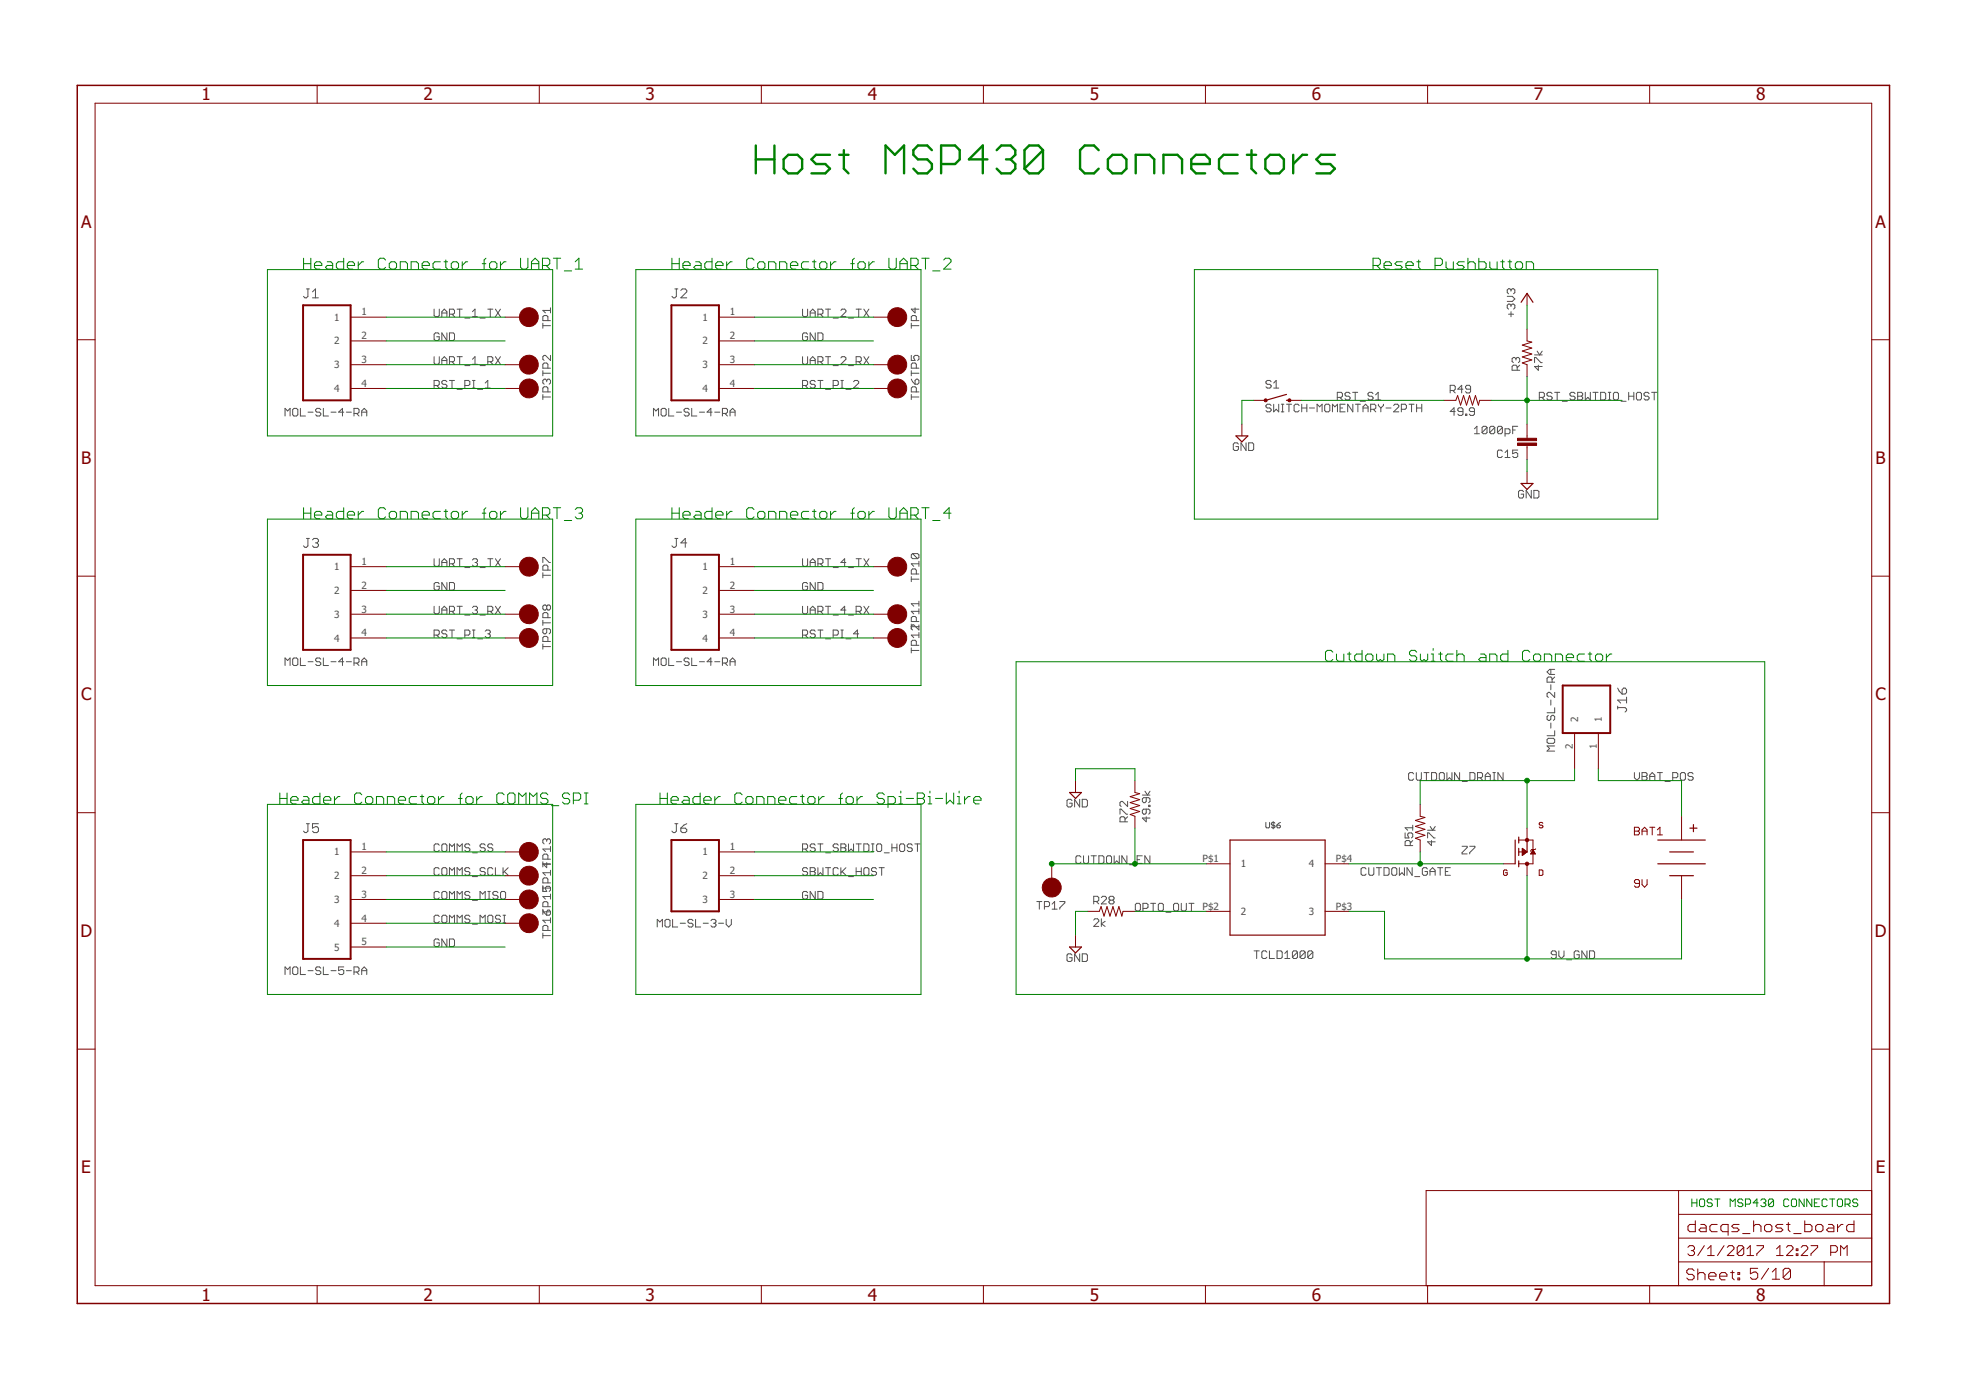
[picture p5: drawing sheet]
<svg xmlns="http://www.w3.org/2000/svg" width="420mm" height="297mm" viewBox="0 0 420 297" stroke-linecap="round" stroke-linejoin="round" font-family="sans-serif">
<defs><g id="words">
<g font-size="3.7" fill="#800000">
<text x="43.1" y="21.4">1</text>
<text x="90.5" y="21.4">2</text>
<text x="138" y="21.4">3</text>
<text x="185.4" y="21.4">4</text>
<text x="232.9" y="21.4">5</text>
<text x="280.4" y="21.4">6</text>
<text x="327.8" y="21.4">7</text>
<text x="375.3" y="21.4">8</text>
<text x="17.3" y="48.6">A</text>
<text x="400.8" y="48.6">A</text>
<text x="17.3" y="99.2">B</text>
<text x="400.8" y="99.2">B</text>
<text x="17.3" y="149.7">C</text>
<text x="400.8" y="149.7">C</text>
<text x="17.2" y="200.2">D</text>
<text x="400.7" y="200.2">D</text>
<text x="17.4" y="250.8">E</text>
<text x="400.9" y="250.8">E</text>
<text x="43.1" y="277.9">1</text>
<text x="90.5" y="277.9">2</text>
<text x="138" y="277.9">3</text>
<text x="185.4" y="277.9">4</text>
<text x="232.9" y="277.9">5</text>
<text x="280.4" y="277.9">6</text>
<text x="327.8" y="277.9">7</text>
<text x="375.3" y="277.9">8</text>
</g>
<g font-size="2.1" fill="#505050">
<text x="71.4" y="68.5">1</text>
<text x="77.3" y="67.4">1</text>
<text x="150.2" y="68.5">1</text>
<text x="156" y="67.4">1</text>
<text x="71.4" y="73.6">2</text>
<text x="77.3" y="72.5">2</text>
<text x="77.3" y="77.6">3</text>
<text x="150.2" y="73.6">2</text>
<text x="156" y="72.5">2</text>
<text x="156" y="77.6">3</text>
<text x="71.4" y="78.7">3</text>
<text x="71.4" y="83.8">4</text>
<text x="77.3" y="82.7">4</text>
<text x="150.2" y="78.7">3</text>
<text x="150.2" y="83.8">4</text>
<text x="156" y="82.7">4</text>
<text x="71.4" y="121.9">1</text>
<text x="77.3" y="125.8">2</text>
<text x="77.3" y="120.7">1</text>
<text x="150.2" y="121.9">1</text>
<text x="156" y="125.8">2</text>
<text x="156" y="120.7">1</text>
<text x="71.4" y="126.9">2</text>
<text x="77.3" y="130.9">3</text>
<text x="150.2" y="126.9">2</text>
<text x="156" y="130.9">3</text>
<text x="71.4" y="132">3</text>
<text x="71.4" y="137.1">4</text>
<text x="77.3" y="136">4</text>
<text x="150.2" y="132">3</text>
<text x="150.2" y="137.1">4</text>
<text x="156" y="136">4</text>
<text x="337.3" y="154.3" transform="rotate(-90 337.3 154.3)">2</text>
<text x="342.4" y="154.3" transform="rotate(-90 342.4 154.3)">1</text>
<text x="336.2" y="160.2" transform="rotate(-90 336.2 160.2)">2</text>
<text x="341.2" y="160.2" transform="rotate(-90 341.2 160.2)">1</text>
<text x="71.4" y="182.8">1</text>
<text x="77.3" y="181.7">1</text>
<text x="150.2" y="182.8">1</text>
<text x="156" y="181.7">1</text>
<text x="257" y="184.2">P$1</text>
<text x="265.2" y="185.4">1</text>
<text x="279.7" y="185.4">4</text>
<text x="285.5" y="184.2">P$4</text>
<text x="71.4" y="187.9">2</text>
<text x="77.3" y="186.8">2</text>
<text x="77.3" y="191.9">3</text>
<text x="150.2" y="187.9">2</text>
<text x="156" y="186.8">2</text>
<text x="156" y="191.9">3</text>
<text x="71.4" y="193">3</text>
<text x="77.3" y="196.9">4</text>
<text x="150.2" y="193">3</text>
<text x="257" y="194.4">P$2</text>
<text x="265.2" y="195.5">2</text>
<text x="279.7" y="195.5">3</text>
<text x="285.5" y="194.4">P$3</text>
<text x="71.4" y="198">4</text>
<text x="71.4" y="203.1">5</text>
<text x="77.3" y="202">5</text>
</g>
</g></defs>
<g fill="none" stroke="#505050" stroke-width=".21">
<path d="M65.5 61.7h.6M65.8 61.7v1.6l-.3 .3h-.3l-.3-.3M66.8 63.6h1.3M66.8 62.4l.6-.7v1.9M92.8 66.1v1.3l.2 .3h.6l.3-.3v-1.3M92.8 76.2v1.4l.2 .3h.6l.3-.3v-1.4M93.9 71.4l-.3-.3h-.6l-.2 .3v1.1l.2 .3h.6l.3-.3v-.5h-.6M94.4 77h1.1M94.4 67.7v-1.1l.6-.5 .5 .5v1.1M94.4 77.9v-1.1l.6-.6 .5 .6v1.1M94.4 66.9h1.1M95.5 71.1v1.7l-1.1-1.7v1.7"/>
<path d="M96.1 67.1h.8l.2-.2v-.6l-.2-.2h-.8v1.6M96.1 71.1h.8l.2 .3v1.1l-.2 .3h-.8zM96.1 77.3h.8l.2-.3v-.5l-.2-.3h-.8v1.7M96.6 67.1l.5 .6M96.6 77.3l.5 .6M97.7 66.1h1.1M97.7 76.2h1.1M98.2 66.1v1.6M98.2 76.2v1.7M99.3 68h1.1M99.3 78.1h1.1M101 67.7h1"/>
<path d="M101 66.6l.5-.5v1.6M101 76.8l.5-.6v1.7M101 77.9h1M102.6 68h1.1M102.6 78.1h1.1M104.2 66.1h1.1M104.2 77.3h.9l.2-.3v-.5l-.2-.3h-.9v1.7M104.8 66.1v1.6M104.8 77.3l.5 .6M105.9 66.1l1.1 1.6M105.9 76.2l1.1 1.7M107 66.1l-1.1 1.6"/>
<path d="M107 76.2l-1.1 1.7M116 69.6h1.6M116 69.1v1M116 79.2v1.1M116 79.8h1.6M117.1 68.5v-.8l-.3-.3h-.5l-.3 .3v.8h1.6M117.1 78.7v-.8l-.3-.3h-.5l-.3 .3v.8h1.6M117.6 75.9v1.1l-1-1.1h-.3l-.3 .3v.6l.3 .2M117.6 66.3h-1.6l.6 .6M117.6 65.8v1.1M144.2 61.7h.7M144.5 61.7v1.6l-.3 .3h-.3l-.3-.3"/>
<path d="M145.5 62.1l.3-.4h.7l.3 .4v.3l-1.3 1.2h1.3M171.5 66.1v1.3l.3 .3h.5l.3-.3v-1.3M171.5 76.2v1.4l.3 .3h.5l.3-.3v-1.4M172.6 71.4l-.3-.3h-.5l-.3 .3v1.1l.3 .3h.5l.3-.3v-.5h-.5M173.1 77h1.1M173.1 66.9h1.1M173.1 67.7v-1.1l.6-.5 .5 .5v1.1M173.1 77.9v-1.1l.6-.6 .5 .6v1.1M174.2 71.1v1.7l-1.1-1.7v1.7M174.8 67.1h.8l.3-.2v-.6l-.3-.2h-.8v1.6M174.8 71.1h.8l.3 .3v1.1l-.3 .3h-.8zM174.8 77.3h.8l.3-.3v-.5l-.3-.3h-.8v1.7"/>
<path d="M175.3 67.1l.6 .6M175.3 77.3l.6 .6M176.4 66.1h1.1M176.4 76.2h1.1M177 66.1v1.6M177 76.2v1.7M178.1 68h1.1M178.1 78.1h1.1M179.7 66.3l.3-.2h.5l.3 .2v.3l-1.1 1.1h1.1M179.7 76.5l.3-.3h.5l.3 .3v.3l-1.1 1.1h1.1M181.3 68h1.1M181.3 78.1h1.1"/>
<path d="M183 66.1h1.1M183 77.3h.8l.3-.3v-.5l-.3-.3h-.8v1.7M183.5 66.1v1.6M183.5 77.3l.6 .6M184.6 66.1l1.1 1.6M184.6 76.2l1.1 1.7M185.7 66.1l-1.1 1.6M185.7 76.2l-1.1 1.7M194.8 69.6h1.6M194.8 79.8h1.6M194.8 75.9v1.1h.8l-.3-.8 .3-.3h.5l.3 .3v.6l-.3 .2M194.8 69.1v1"/>
<path d="M194.8 79.2v1.1M195.6 65.8v1.1l-.8-.8h1.6M195.8 68.5v-.8l-.2-.3h-.6l-.2 .3v.8h1.6M195.8 78.7v-.8l-.2-.3h-.6l-.2 .3v.8h1.6M322.1 63.3h1.1l.5 .6-.5 .5h-1.1M322.4 67.1h1.1M322.9 62v.2M322.9 65.2v.3M322.9 66.6v1.1M322.9 65.2l-.2-.2h-.3l-.3 .2v.6l.3 .3M322.9 62l-.2-.3h-.3l-.3 .3v.5l.3 .3M322.9 65.2l.3-.2h.3l.2 .2v.6l-.2 .3"/>
<path d="M322.9 62l.3-.3h.3l.2 .3v.5l-.2 .3M324 76.7l-.3-.3h-.3l-.2 .3v.5l.2 .3M324 76.7l.2-.3h.3l.3 .3v.5l-.3 .3M324 76.7v.2M324.2 79.1v-.8l-.2-.3h-.6l-.2 .3v.8h1.6M324.8 78l-.6 .6M328 77.5v-1.1h.2l1.1 1.1h.3M328 75.8h1.6M328.5 75l.5 .8 .6-.8M328.8 78v1.1l-.8-.8h1.6M60.9 88.9v-1.6l.6 .5 .5-.5v1.6M62.8 87.3h.6l.2 .2v1.1l-.2 .3h-.6l-.3-.3v-1.1z"/>
<path d="M64.2 87.3v1.6h1.1M65.8 88.1h1.1M68.6 87.5l-.3-.2h-.6l-.2 .2v.3l.2 .3h.6l.3 .2v.3l-.3 .3h-.6l-.2-.3M69.1 87.3v1.6h1.1M70.7 88.1h1.1M73.5 88.1h-1.1l.8-.8v1.6M74 88.1h1.1M75.6 88.3h.9l.2-.2v-.6l-.2-.2h-.9v1.6M76.2 88.3l.5 .6M77.3 88.1h1.1M77.3 88.9v-1.1l.5-.5 .6 .5v1.1M92.8 82.4h.8l.3-.3v-.5l-.3-.3h-.8v1.6"/>
<path d="M93.3 82.4l.6 .5M95.5 81.6l-.3-.3h-.5l-.3 .3v.3l.3 .2h.5l.3 .3v.3l-.3 .2h-.5l-.3-.2M96.1 81.3h1M96.6 81.3v1.6M97.7 83.2h1.1M99.3 82.4h.8l.3-.3v-.5l-.3-.3h-.8v1.6M101 81.3h.5M101 82.9h.5M101.2 81.3v1.6M102.1 83.2h1M103.7 82.9h1.1M103.7 81.9l.5-.6v1.6"/>
<path d="M116 84.3v1.1M116 84.8h1.6M116.8 81.3l-.2-.3h-.3l-.3 .3v.5l.3 .3M116.8 81.3l.3-.3h.3l.2 .3v.5l-.2 .3M116.8 81.3v.3M117.1 83.8v-.9l-.3-.2h-.5l-.3 .2v.9h1.6M139.7 88.9v-1.6l.5 .5 .5-.5v1.6M141.6 87.3h.5l.3 .2v1.1l-.3 .3h-.5l-.3-.3v-1.1zM142.9 87.3v1.6h1.1M144.6 88.1h1M147.3 87.5l-.3-.2h-.5l-.3 .2v.3l.3 .3h.5l.3 .2v.3l-.3 .3h-.5l-.3-.3M147.8 87.3v1.6h1.1"/>
<path d="M149.5 88.1h1.1M152.2 88.1h-1.1l.8-.8v1.6M152.7 88.1h1.1M154.4 88.3h.8l.3-.2v-.6l-.3-.2h-.8v1.6M154.9 88.3l.6 .6M156 88.1h1.1M156 88.9v-1.1l.6-.5 .5 .5v1.1M171.5 82.4h.8l.3-.3v-.5l-.3-.3h-.8v1.6M172.1 82.4l.5 .5M174.2 81.6l-.2-.3h-.6l-.3 .3v.3l.3 .2h.6l.2 .3v.3l-.2 .2h-.6l-.3-.2M174.8 81.3h1.1M175.3 81.3v1.6"/>
<path d="M176.4 83.2h1.1M178.1 82.4h.8l.3-.3v-.5l-.3-.3h-.8v1.6M179.7 81.3h.5M179.7 82.9h.5M180 81.3v1.6M180.8 83.2h1.1M182.4 81.6l.3-.3h.5l.3 .3v.3l-1.1 1h1.1M194.8 84.8h1.6M194.8 84.3v1.1M194.8 81l.2 .6 .6 .5M195.6 81.3l.2-.3h.3l.3 .3v.5l-.3 .3h-.5zM195.8 83.8v-.9l-.2-.2h-.6l-.2 .2v.9h1.6"/>
<path d="M264.7 94.9l-.3-.3h-.6l-.2 .3v1.1l.2 .3h.6l.3-.3v-.6h-.6M266.3 94.6v1.7l-1.1-1.7v1.7M266.8 94.6h.9l.2 .3v1.1l-.2 .3h-.9zM271.7 86.7l-.3-.3h-.6l-.2 .3v.2l.2 .3h.6l.3 .3v.2l-.3 .3h-.6l-.2-.3M271.7 81.6l-.3-.3h-.6l-.2 .3v.3l.2 .2h.6l.3 .3v.3l-.3 .2h-.6l-.2-.2M272.2 86.4v1.6l.5-.5 .6 .5v-1.6M272.2 82.9h1.1M272.2 81.9l.5-.6v1.6M273.8 86.4h.6M273.8 88h.6M274.1 86.4v1.6M274.9 86.4h1.1"/>
<path d="M275.5 86.4v1.6M277.6 86.7l-.2-.3h-.6l-.2 .3v1l.2 .3h.6l.2-.3M278.2 87.2h1.1M278.2 86.4v1.6M279.3 86.4v1.6M279.8 87.2h1.1M281.5 88v-1.6l.5 .5 .6-.5v1.6M283.4 86.4h.5l.3 .3v1l-.3 .3h-.5l-.3-.3v-1zM284.8 88v-1.6l.5 .5 .5-.5v1.6M285.8 84.9h.8l.3-.2v-.6l-.3-.3h-.8v1.7M286.3 84.9l.6 .6M286.4 87.2h.5"/>
<path d="M287.5 86.4h-1.1v1.6h1.1M288.5 84.1l-.3-.3h-.5l-.3 .3v.3l.3 .3h.5l.3 .2v.3l-.3 .3h-.5l-.3-.3M289.1 83.8h1.1M289.1 86.4v1.6l-1.1-1.6v1.6M289.6 83.8v1.7M289.7 86.4h1M290.2 86.4v1.6M290.7 85.7h1.1M291.3 87.2h1.1M291.3 88v-1.1l.5-.5 .6 .5v1.1M292.9 87.5h.9l.2-.3v-.5l-.2-.3h-.9v1.6M293.4 84.1l-.2-.3h-.6l-.2 .3v.3l.2 .3h.6l.2 .2v.3l-.2 .3h-.6l-.2-.3"/>
<path d="M293.5 87.5l.5 .5M294 85.5h1.1M294 84.4l.5-.6v1.7M294.6 86.4v.3l.5 .5M295.1 87.2v.8M295.7 86.4v.3l-.6 .5M296.2 87.2h1.1M297.8 86.7l.3-.3h.6l.2 .3v.2l-1.1 1.1h1.1M299.5 87.5h.8l.3-.3v-.5l-.3-.3h-.8v1.6M301.1 86.4h1.1M301.7 86.4v1.6M302.7 87.2h1.1"/>
<path d="M302.7 86.4v1.6M303.8 86.4v1.6M309.9 83.4h.8l.3-.2v-.6l-.3-.3h-.8v1.7M310.5 83.4l.5 .6M311 87.9h-1.1l.8-.8v1.7M312.7 87.9h-.9l-.2-.2v-.3l.2-.3h.6l.3 .3v1.1l-.3 .3h-.6l-.2-.3M312.7 83.2h-1.1l.8-.9v1.7M313.2 88.5h.3v.3h-.3zM314.3 83.2h-.8l-.3-.3v-.3l.3-.3h.5l.3 .3v1.1l-.3 .3h-.5l-.3-.3M315.1 91.6l.5-.5v1.6M315.1 92.7h1.1M315.1 87.9h-.8l-.3-.2v-.3l.3-.3h.5l.3 .3v1.1l-.3 .3h-.5l-.3-.3"/>
<path d="M317.8 91.4v1l-.3 .3h-.5l-.3-.3M317.8 91.4l-.3-.3h-.5l-.3 .3v1M317.8 91.4l-1.1 1M319.4 91.4v1l-.2 .3h-.6l-.2-.3M319.4 91.4l-.2-.3h-.6l-.2 .3v1M319.4 91.4l-1 1M321.1 91.4v1l-.3 .3h-.5l-.3-.3M321.1 91.4l-.3-.3h-.5l-.3 .3v1M321.1 96.4l-.3-.2h-.5l-.3 .2v1.1l.3 .3h.5l.3-.3M321.1 91.4l-1.1 1M321.6 92.7h.9l.2-.3v-.5l-.2-.3h-.9v1.6M321.6 97.8h1.1"/>
<path d="M321.6 96.7l.6-.5v1.6M323.3 91.9h.5M324.4 91.1h-1.1v1.6M324.4 96.2h-1.1v.8l.5-.3h.3l.3 .3v.5l-.3 .3h-.5l-.3-.3M329 84.9h.8l.3-.2v-.6l-.3-.3h-.8v1.7M329.5 84.9l.6 .6M331.7 84.1l-.3-.3h-.5l-.3 .3v.3l.3 .3h.5l.3 .2v.3l-.3 .3h-.5l-.3-.3M332.3 83.8h1M332.8 83.8v1.7M333.9 85.7h1.1M336.6 84.1l-.3-.3h-.5l-.3 .3v.3l.3 .3h.5l.3 .2v.3l-.3 .3h-.5l-.3-.3M337.2 83.8h.8l.2 .3v.3l-.2 .3 .2 .2v.3l-.2 .3h-.8z"/>
<path d="M337.2 84.7h.8M338.8 83.8v1.7l.5-.6 .6 .6v-1.7M340.4 83.8h1.1M341 83.8v1.7M342.1 83.8h.8l.3 .3v1.1l-.3 .3h-.8zM343.7 83.8h.6M343.7 85.5h.6M344 83.8v1.7M345.1 83.8h.5l.3 .3v1.1l-.3 .3h-.5l-.3-.3v-1.1zM346.4 85.7h1.1M348.1 84.7h1.1M348.1 83.8v1.7"/>
<path d="M349.2 83.8v1.7M350 83.8h.5l.3 .3v1.1l-.3 .3h-.5l-.3-.3v-1.1zM352.4 84.1l-.3-.3h-.5l-.3 .3v.3l.3 .3h.5l.3 .2v.3l-.3 .3h-.5l-.3-.3M353 83.8h1.1M353.5 83.8v1.7M65.5 115.1h.6M65.8 115.1v1.5l-.3 .4h-.3l-.3-.4M66.8 115.4l.3-.3h.6l.4 .3v.3l-.4 .3M67.4 116h.3M67.7 116l.4 .3v.3l-.4 .4h-.6l-.3-.4M92.8 119.4v1.4l.2 .2h.6l.3-.2v-1.4M97.7 119.4h1.1"/>
<path d="M98.2 119.4v1.6M101 119.7l.2-.3h.6l.2 .3v.2l-.2 .3M104.2 119.4h1.1M104.8 119.4v1.6M105.9 119.4l1.1 1.6M107 119.4l-1.1 1.6M144.2 115.1h.7M144.5 115.1v1.5l-.3 .4h-.3l-.3-.4M146.8 116h-1.3l1-.9v1.9M171.5 119.4v1.4l.3 .2h.5l.3-.2v-1.4M176.4 119.4h1.1M177 119.4v1.6"/>
<path d="M183 119.4h1.1M183.5 119.4v1.6M184.6 119.4l1.1 1.6M185.7 119.4l-1.1 1.6M195 118.3l-.2 .3v.5l.2 .3h1.1M195 118.3h1.1l.3 .3v.5l-.3 .3M195 118.3l1.1 1.1M196.4 119.9v1.1M325.6 105.1l-.3-.3h-.5l-.3 .3v1.1l.3 .2h.5l.3-.2v-.6h-.5M327.3 104.8v1.6l-1.1-1.6v1.6M327.8 104.8h.8l.3 .3v1.1l-.3 .2h-.8zM92.8 135.7h.8l.3-.3v-.5l-.3-.3h-.8v1.7"/>
<path d="M92.8 129.6v1.3l.2 .3h.6l.3-.3v-1.3M93.3 135.7l.6 .6M93.9 124.8l-.3-.3h-.6l-.2 .3v1l.2 .3h.6l.3-.3v-.5h-.6M94.4 120.2h1.1M94.4 130.4h1.1M94.4 121v-1.1l.6-.5 .5 .5v1.1M94.4 131.2v-1.1l.6-.5 .5 .5v1.1M95.5 134.9l-.3-.3h-.5l-.3 .3v.3l.3 .2h.5l.3 .3v.3l-.3 .3h-.5l-.3-.3M95.5 124.5v1.6l-1.1-1.6v1.6M96.1 120.5h.8l.2-.3v-.5l-.2-.3h-.8v1.6M96.1 130.6h.8l.2-.2v-.6l-.2-.2h-.8v1.6M96.1 124.5h.8l.2 .3v1l-.2 .3h-.8z"/>
<path d="M96.1 134.6h1M96.6 134.6v1.7M96.6 120.5l.5 .5M96.6 130.6l.5 .6M97.7 129.6h1.1M97.7 136.5h1.1M98.2 129.6v1.6M99.3 135.7h.8l.3-.3v-.5l-.3-.3h-.8v1.7M99.3 121.3h1.1M99.3 131.4h1.1M101 129.8l.2-.2h.6l.2 .2v.3l-.2 .3M101 134.6h.5"/>
<path d="M101 136.3h.5M101.2 134.6v1.7M101.5 120.2h.3M101.5 130.4h.3M101.8 120.2l.2 .3v.3l-.2 .2h-.6l-.2-.2M101.8 130.4l.2 .2v.3l-.2 .3h-.6l-.2-.3M102.1 136.5h1M102.6 121.3h1.1M102.6 131.4h1.1M103.7 134.9l.3-.3h.5l.3 .3v.3l-.3 .2M104.2 135.4h.3M104.2 130.6h.9l.2-.2v-.6l-.2-.2h-.9v1.6"/>
<path d="M104.5 135.4l.3 .3v.3l-.3 .3h-.5l-.3-.3M104.8 130.6l.5 .6M105.9 129.6l1.1 1.6M107 129.6l-1.1 1.6M116 120.2v-1.1h.3l1.1 1.1h.2M116 122.4v1.1M116 132.5v1.1M116 137.6v1.1M116 122.9h1.6M116 133.1h1.6M116 138.2h1.6M116.8 129.5l-.2-.2h-.3l-.3 .2v.6l.3 .3h.3l.2-.3"/>
<path d="M116.8 134.4v.8l-.2 .2h-.3l-.3-.2v-.6l.3-.2h1.1l.2 .2v.6l-.2 .2M116.8 129.5l.3-.2h.3l.2 .2v.6l-.2 .3h-.3l-.3-.3M116.8 129.5v.6M117.1 121.8v-.8l-.3-.2h-.5l-.3 .2v.8h1.6M117.1 132v-.8l-.3-.3h-.5l-.3 .3v.8h1.6M117.1 137.1v-.8l-.3-.3h-.5l-.3 .3v.8h1.6M171.5 135.7h.8l.3-.3v-.5l-.3-.3h-.8v1.7M171.5 129.6v1.3l.3 .3h.5l.3-.3v-1.3M172.1 135.7l.5 .6M172.6 124.8l-.3-.3h-.5l-.3 .3v1l.3 .3h.5l.3-.3v-.5h-.5M173.1 120.2h1.1M173.1 130.4h1.1"/>
<path d="M173.1 121v-1.1l.6-.5 .5 .5v1.1M173.1 131.2v-1.1l.6-.5 .5 .5v1.1M174.2 134.9l-.2-.3h-.6l-.3 .3v.3l.3 .2h.6l.2 .3v.3l-.2 .3h-.6l-.3-.3M174.2 124.5v1.6l-1.1-1.6v1.6M174.8 120.5h.8l.3-.3v-.5l-.3-.3h-.8v1.6M174.8 130.6h.8l.3-.2v-.6l-.3-.2h-.8v1.6M174.8 124.5h.8l.3 .3v1l-.3 .3h-.8zM174.8 134.6h1.1M175.3 134.6v1.7M175.3 120.5l.6 .5M175.3 130.6l.6 .6M176.4 129.6h1.1"/>
<path d="M176.4 136.5h1.1M177 129.6v1.6M178.1 135.7h.8l.3-.3v-.5l-.3-.3h-.8v1.7M178.1 121.3h1.1M178.1 131.4h1.1M179.7 134.6h.5M179.7 136.3h.5M180 134.6v1.7M180.8 120.2h-1.1l.8-.8v1.6M180.8 130.4h-1.1l.8-.8v1.6M180.8 136.5h1.1M181.3 121.3h1.1"/>
<path d="M181.3 131.4h1.1M183 130.6h.8l.3-.2v-.6l-.3-.2h-.8v1.6M183.5 135.4h-1.1l.8-.8v1.7M183.5 130.6l.6 .6M184.6 129.6l1.1 1.6M185.7 129.6l-1.1 1.6M194.8 123.2v1.1M194.8 133.4v1.1M194.8 138.5v1M194.8 123.8h1.6M194.8 133.9h1.6M194.8 139h1.6"/>
<path d="M194.8 134.3l.2 .3M195.8 122.7v-.8l-.2-.3h-.6l-.2 .3v.8h1.6M195.8 132.8v-.8l-.2-.3h-.6l-.2 .3v.8h1.6M195.8 137.9v-.8l-.2-.3h-.6l-.2 .3v.8h1.6M196.4 128.5v1M196.4 130.1v1.1M196.4 133.5v1.1l-1.1-1.1h-.3l-.2 .3M196.4 135.2v1.1M196.4 120.5h-1.6l.5 .5M196.4 130.6h-1.6l.5 .6M196.4 129h-1.6l.5 .5M196.4 135.7h-1.6l.5 .6"/>
<path d="M60.9 142.2v-1.6l.6 .5 .5-.5v1.6M62.5 140.9l.3-.3h.6l.2 .3v1.1l-.2 .2h-.6l-.3-.2zM64.2 140.6v1.6h1.1M65.8 141.4h1.1M68.6 140.9l-.3-.3h-.6l-.2 .3v.2l.2 .3h.6l.3 .3v.3l-.3 .2h-.6l-.2-.2M69.1 140.6v1.6h1.1M70.7 141.4h1.1M73.5 141.4h-1.1l.8-.8v1.6M74 141.4h1.1M75.6 141.7h.9l.2-.3v-.5l-.2-.3h-.9v1.6M76.2 141.7l.5 .5M77.3 142.2v-1.1l.5-.5 .6 .5v1.1"/>
<path d="M77.3 141.4h1.1M139.7 142.2v-1.6l.5 .5 .5-.5v1.6M141.3 140.9l.3-.3h.5l.3 .3v1.1l-.3 .2h-.5l-.3-.2zM142.9 140.6v1.6h1.1M144.6 141.4h1M147.3 140.9l-.3-.3h-.5l-.3 .3v.2l.3 .3h.5l.3 .3v.3l-.3 .2h-.5l-.3-.2M147.8 140.6v1.6h1.1M149.5 141.4h1.1M152.2 141.4h-1.1l.8-.8v1.6M152.7 141.4h1.1M154.4 141.7h.8l.3-.3v-.5l-.3-.3h-.8v1.6M154.9 141.7l.6 .5"/>
<path d="M156 142.2v-1.1l.6-.5 .5 .5v1.1M156 141.4h1.1M330.9 152.9l-.3 .2v.6l.3 .2h.3l.2-.2v-.6l.3-.2h.3l.3 .2v.6l-.3 .2M330.9 157.8h1.1l.3 .3v.5l-.3 .3h-1.1l-.3-.3v-.5zM331.4 143v1.1M331.4 146.3v1.1M331.4 149.6v1.1M331.4 154.5v1.1M331.7 145.8v-.9l-.3-.2h-.5l-.3 .2v.9h1.7M332.3 159.4h-1.7l.6 .6-.6 .5h1.7M332.3 148v1l-1.1-1h-.3l-.3 .2v.6l.3 .2M332.3 151.2v1.1h-1.7"/>
<path d="M332.3 156.1v1.1h-1.7M332.3 144.7l-.6 .5M332.3 143h-1.1l-.6 .6 .6 .5h1.1M345.7 151.2h1.6l.3 .3v.3l-.3 .4M345.7 150.9v.6M345.7 147l.3 .7 .7 .6M346.7 147.4l.3-.4h.3l.3 .4v.6l-.3 .3h-.6zM347.6 149v1.2M347.6 149.6h-1.9l.7 .6M65.5 176h.6M65.8 176v1.6l-.3 .3h-.3l-.3-.3M68.1 176h-1.3v1l.6-.3h.3l.4 .3v.6l-.4 .3h-.6l-.3-.3"/>
<path d="M116.8 179.5l-.2-.2h-.3l-.3 .2v.6l.3 .2M116.8 179.5l.3-.2h.3l.2 .2v.6l-.2 .2M116.8 179.5v.3M144.2 176h.7M144.5 176v1.6l-.3 .3h-.3l-.3-.3M145.5 177h1l.3 .3v.3l-.3 .3h-.7l-.3-.3zM146.8 176l-.7 .3-.6 .7M229.1 171.1l-.3-.3h-.5l-.3 .3v1.1l.3 .2h.5l.3-.2v-.6h-.5M230.7 170.8v1.6l-1-1.6v1.6M231.3 170.8h.8l.3 .3v1.1l-.3 .2h-.8zM239.4 174v-1.1h.2l1.1 1.1h.3M240.4 175.6v-.8l-.2-.3h-.6l-.2 .3v.8h1.6"/>
<path d="M241 171.3v1.1l-1.1-1.1h-.3l-.2 .2v.6l.2 .3M241 174.5l-.6 .6M244.1 169.9h1.7M244.7 169.1l.5 .8 .6-.8M245 174.5v1.1l-.9-.8h1.7M245 170.5v.8l-.3 .2h-.3l-.3-.2v-.6l.3-.2h1.1l.3 .2v.6l-.3 .2M245 172.9v.8l-.3 .3h-.3l-.3-.3v-.5l.3-.3h1.1l.3 .3v.5l-.3 .3M245.5 172.1h.3v.3h-.3zM270.5 175.7v1l.2 .2h.4l.2-.2v-1M272.1 175.6v1.5M272.5 175.9l-.2-.2h-.4l-.2 .2v.2l.2 .2h.4l.2 .4-.2 .2h-.4l-.2-.2M272.9 176.3h.6l.1 .4-.1 .2h-.4l-.2-.2z"/>
<path d="M273.6 175.7l-.7 .6M300.3 178v1.1h.8l-.3-.9 .3-.2h.5l.3 .2v.6l-.3 .3M301.9 176.9h-1.6l.5 .5M301.9 179.6l-.5 .6M301.9 176.3v1.1M302.1 165.4l-.2-.3h-.6l-.3 .3v1.1l.3 .2h.6l.2-.2M302.7 165.1v1.4l.2 .2h.6l.3-.2v-1.4M304.3 165.1h1.1M304.8 165.1v1.6M305.1 179.1v-1.1h.3l1.1 1.1h.2M305.1 177.4h1.6M305.6 176.6l.6 .8 .5-.8"/>
<path d="M305.9 179.6v1.1l-.8-.8h1.6M305.9 165.1h.9l.2 .3v1.1l-.2 .2h-.9zM307.8 165.1h.6l.3 .3v1.1l-.3 .2h-.6l-.2-.2v-1.1zM309.2 165.1v1.6l.6-.5 .5 .5v-1.6M311.9 165.1v1.6l-1-1.6v1.6M312.5 167h1.1M314.1 165.1h.8l.3 .3v1.1l-.3 .2h-.8zM315.8 166.2h.8l.2-.3v-.5l-.2-.3h-.8v1.6M316.3 166.2l.5 .5M317.4 165.9h1.1M317.4 166.7v-1l.5-.6 .6 .6v1M319 165.1h.6"/>
<path d="M319 166.7h.6M319.3 165.1v1.6M321.2 165.1v1.6l-1.1-1.6v1.6M349.3 165.1v1.1l.5 .5 .6-.5v-1.1M350.9 165.1h.8l.3 .3v.3l-.3 .2 .3 .3v.3l-.3 .2h-.8zM350.9 165.9h.8M352.6 165.9h1.1M352.6 166.7v-1l.5-.6 .6 .6v1M354.2 165.1h1.1M354.8 165.1v1.6M355.8 167h1.1M357.5 166.2h.8l.3-.3v-.5l-.3-.3h-.8v1.6"/>
<path d="M359.1 165.4l.3-.3h.5l.3 .3v1.1l-.3 .2h-.5l-.3-.2zM361.8 165.4l-.2-.3h-.6l-.3 .3v.3l.3 .2h.6l.2 .3v.3l-.2 .2h-.6l-.3-.2M93.9 190.8l-.3-.3h-.6l-.2 .3v1.1l.2 .2h.6l.3-.2M93.9 195.9l-.3-.3h-.6l-.2 .3v1l.2 .3h.6l.3-.3M93.9 180.6l-.3-.3h-.6l-.2 .3v1.1l.2 .3h.6l.3-.3M93.9 185.7l-.3-.3h-.6l-.2 .3v1.1l.2 .2h.6l.3-.2M94.7 190.5h.5l.3 .3v1.1l-.3 .2h-.5l-.3-.2v-1.1zM94.7 195.6h.5l.3 .3v1l-.3 .3h-.5l-.3-.3v-1zM94.7 180.3h.5l.3 .3v1.1l-.3 .3h-.5l-.3-.3v-1.1zM94.7 185.4h.5l.3 .3v1.1l-.3 .2h-.5l-.3-.2v-1.1zM96.1 182v-1.7l.5 .6 .5-.6v1.7M96.1 187v-1.6l.5 .6 .5-.6v1.6"/>
<path d="M96.1 192.1v-1.6l.5 .6 .5-.6v1.6M96.1 197.2v-1.6l.5 .5 .5-.5v1.6M97.7 182v-1.7l.5 .6 .6-.6v1.7M97.7 187v-1.6l.5 .6 .6-.6v1.6M97.7 192.1v-1.6l.5 .6 .6-.6v1.6M97.7 197.2v-1.6l.5 .5 .6-.5v1.6M100.4 190.8l-.3-.3h-.5l-.3 .3v.3l.3 .2h.5l.3 .3v.3l-.3 .2h-.5l-.3-.2M100.4 195.9l-.3-.3h-.5l-.3 .3v.2l.3 .3h.5l.3 .3v.2l-.3 .3h-.5l-.3-.3M100.4 180.6l-.3-.3h-.5l-.3 .3v.3l.3 .3h.5l.3 .2v.3l-.3 .3h-.5l-.3-.3M100.4 185.7l-.3-.3h-.5l-.3 .3v.3l.3 .2h.5l.3 .3v.3l-.3 .2h-.5l-.3-.2M101 182.2h1M101 187.3h1"/>
<path d="M101 192.4h1M101 197.5h1M102.6 192.1v-1.6l.5 .6 .6-.6v1.6M102.6 197.2v-1.6l.5 .5 .6-.5v1.6M103.7 180.6l-.3-.3h-.5l-.3 .3v.3l.3 .3h.5l.3 .2v.3l-.3 .3h-.5l-.3-.3M103.7 185.7l-.3-.3h-.5l-.3 .3v.3l.3 .2h.5l.3 .3v.3l-.3 .2h-.5l-.3-.2M104.2 190.5h.6M104.2 192.1h.6M104.5 195.6h.6l.2 .3v1l-.2 .3h-.6l-.3-.3v-1zM104.5 190.5v1.6M105.3 180.6l-.2-.3h-.6l-.3 .3v.3l.3 .3h.6l.2 .2v.3l-.2 .3h-.6l-.3-.3M105.3 185.7l-.2-.3h-.6l-.3 .3v1.1l.3 .2h.6l.2-.2"/>
<path d="M105.9 185.4v1.6h1.1M106.4 190.8l-.2-.3h-.6l-.3 .3v.3l.3 .2h.6l.2 .3v.3l-.2 .2h-.6l-.3-.2M107 195.9l-.3-.3h-.5l-.3 .3v.2l.3 .3h.5l.3 .3v.2l-.3 .3h-.5l-.3-.3M107.2 190.5h.6l.3 .3v1.1l-.3 .2h-.6l-.2-.2v-1.1zM107.5 195.6h.6M107.5 185.4v1.6M107.5 197.2h.6M107.8 186.2l.8 .8M107.8 195.6v1.6M108.6 185.4l-1.1 1.1M116 184.2v1.1M116 189.3v1.2h.8l-.2-.6v-.2l.2-.3h.6l.2 .3v.5l-.2 .3"/>
<path d="M116 194.3v1.1M116 199.4v1.1M116 184.7h1.6M116 189.8h1.6M116 194.9h1.6M116 199.9h1.6M116 194.5l.3 .5 .5 .6M116.8 184.3v1.1l-.8-.8h1.6M117.1 183.6v-.8l-.3-.3h-.5l-.3 .3v.8h1.6M117.1 188.7v-.8l-.3-.3h-.5l-.3 .3v.8h1.6M117.1 193.8v-.8l-.3-.3h-.5l-.3 .3v.8h1.6M117.1 198.8v-.8l-.3-.2h-.5l-.3 .2v.8h1.6"/>
<path d="M117.1 194.5h.3l.2 .3v.5l-.2 .3h-.6v-.8zM117.6 180.9v1.1M117.6 186v1M117.6 191.1v1M117.6 196.1v1.1M117.6 181.4h-1.6l.6 .6M117.6 186.5h-1.6l.6 .5M117.6 191.6h-1.6l.6 .5M117.6 196.7h-1.6l.6 .5M140.5 198.1v-1.6l.5 .5 .6-.5v1.6M142.4 196.5h.5l.3 .2v1.1l-.3 .3h-.5l-.3-.3v-1.1zM143.7 196.5v1.6h1.1"/>
<path d="M145.4 197.3h1.1M148.1 196.7l-.3-.2h-.5l-.3 .2v.3l.3 .3h.5l.3 .2v.3l-.3 .3h-.5l-.3-.3M148.7 196.5v1.6h1M150.3 197.3h1.1M151.9 196.7l.3-.2h.5l.3 .2v.3l-.3 .3M152.5 197.3h.2M152.7 197.3l.3 .2v.3l-.3 .3h-.5l-.3-.3M153.6 197.3h1M155.2 196.5v1l.5 .6 .6-.6v-1M171.5 181.4h.8l.3-.2v-.6l-.3-.3h-.8v1.7M172.1 181.4l.5 .6M172.6 185.7l-.3-.3h-.5l-.3 .3v.3l.3 .2h.5l.3 .3v.3l-.3 .2h-.5l-.3-.2"/>
<path d="M172.6 190.8l-.3-.3h-.5l-.3 .3v1.1l.3 .2h.5l.3-.2v-.6h-.5M173.1 185.4h.9l.2 .3v.3l-.2 .2 .2 .3v.3l-.2 .2h-.9zM173.1 186.2h.9M174.2 180.6l-.2-.3h-.6l-.3 .3v.3l.3 .3h.6l.2 .2v.3l-.2 .3h-.6l-.3-.3M174.2 190.5v1.6l-1.1-1.6v1.6M174.8 190.5h.8l.3 .3v1.1l-.3 .2h-.8zM174.8 185.4v1.6l.5-.5 .6 .5v-1.6M174.8 180.3h1.1M175.3 180.3v1.7M176.4 182.2h1.1M176.4 185.4h1.1M177 185.4v1.6"/>
<path d="M179.2 180.6l-.3-.3h-.6l-.2 .3v.3l.2 .3h.6l.3 .2v.3l-.3 .3h-.6l-.2-.3M179.2 185.7l-.3-.3h-.6l-.2 .3v1.1l.2 .2h.6l.3-.2M179.7 180.3h.8l.3 .3v.3l-.3 .3 .3 .2v.3l-.3 .3h-.8zM179.7 181.2h.8M179.7 185.4v1.6M180 186.2l.8 .8M180.8 185.4l-1.1 1.1M181.3 187.3h1.1M181.3 180.3v1.7l.6-.6 .5 .6v-1.7M183 185.4v1.6M183 180.3h1.1M183 186.2h1.1"/>
<path d="M183.5 180.3v1.7M184.1 185.4v1.6M184.6 180.3h.8l.3 .3v1.1l-.3 .3h-.8zM184.9 185.4h.5l.3 .3v1.1l-.3 .2h-.5l-.3-.2v-1.1zM186.2 180.3h.6M186.2 182h.6M186.5 180.3v1.7M187.3 185.7l-.3-.3h-.5l-.3 .3v.3l.3 .2h.5l.3 .3v.3l-.3 .2h-.5l-.3-.2M187.6 180.3h.6l.2 .3v1.1l-.2 .3h-.6l-.3-.3v-1.1zM187.9 185.4h1.1M188.4 185.4v1.6M189 182.2h1.1"/>
<path d="M190.6 181.2h1.1M190.6 180.3v1.7M191.7 180.3v1.7M192.5 180.3h.6l.2 .3v1.1l-.2 .3h-.6l-.2-.3v-1.1zM195 180.6l-.3-.3h-.5l-.3 .3v.3l.3 .3h.5l.3 .2v.3l-.3 .3h-.5l-.3-.3M195.5 180.3h1.1M196.1 180.3v1.7M221.6 192.7h1.1M222.1 192.7v1.6M223.2 193.7h.8l.3-.2v-.6l-.3-.2h-.8v1.6M224.9 193.2l.5-.5v1.6M224.9 194.3h1"/>
<path d="M226.5 192.7h1.1v.2l-1.1 1.1v.3M231 183.2l-.3-.3h-.5l-.3 .3v1l.3 .3h.5l.3-.3M231.6 182.9v1.3l.2 .3h.6l.2-.3v-1.3M233.2 182.9h1.1M233.7 196.6l.3-.3h.5l.3 .3v.3l-1.1 1.1h1.1M233.7 192.6h.8l.3-.2v-.6l-.3-.3h-.8v1.7M233.7 182.9v1.6M234.3 192.6l.5 .6M234.8 182.9h.8l.3 .3v1l-.3 .3h-.8zM235.4 196.3v1.7M235.4 191.8l.2-.3h.6l.3 .3v.3l-1.1 1.1h1.1M236.2 196.9l-.8 .5 .8 .6"/>
<path d="M236.7 182.9h.6l.3 .3v1l-.3 .3h-.6l-.2-.3v-1zM237.3 192.4l-.3 .2v.3l.3 .3h.5l.3-.3v-.3l-.3-.2M237.3 192.4l-.3-.3v-.3l.3-.3h.5l.3 .3v.3l-.3 .3M237.3 192.4h.5M238.1 182.9v1.6l.6-.5 .5 .5v-1.6M240.8 182.9v1.6l-1-1.6v1.6M241.4 184.8h1.1M242.9 193h.5l.3 .3v1.1l-.3 .3h-.5l-.3-.3v-1.1zM243 183.7h.6M244.1 182.9h-1.1v1.6h1.1M244.3 194.1h.8l.2-.2v-.6l-.2-.3h-.8v1.7M245.7 182.9v1.6l-1-1.6v1.6"/>
<path d="M245.9 193h1.1M246.4 193v1.7M247.8 193h.5l.3 .3v1.1l-.3 .3h-.5l-.3-.3v-1.1zM249.2 194.9h1.1M250.8 193.3l.3-.3h.5l.3 .3v1.1l-.3 .3h-.5l-.3-.3zM252.5 193v1.4l.2 .3h.6l.2-.3v-1.4M254.1 193h1.1M254.6 193v1.7M292 185.7l-.3-.3h-.6l-.2 .3v1.1l.2 .2h.6l.3-.2M292.5 185.4v1.4l.3 .2h.5l.3-.2v-1.4M294.2 185.4h1M294.7 185.4v1.6"/>
<path d="M295.8 185.4h.8l.3 .3v1.1l-.3 .2h-.8zM297.7 185.4h.5l.3 .3v1.1l-.3 .2h-.5l-.3-.2v-1.1zM299.1 185.4v1.6l.5-.5 .5 .5v-1.6M301.4 180.7v-.8l-.3-.3h-.5l-.3 .3v.8h1.6M301.8 185.4v1.6l-1.1-1.6v1.6M302.3 187.3h1.1M305.1 185.7l-.3-.3h-.6l-.2 .3v1.1l.2 .2h.6l.3-.2v-.6h-.6M305.6 186.2h1.1M305.6 187v-1l.6-.6 .5 .6v1M307.3 185.4h1M307.8 185.4v1.6M308.9 186.2h.5"/>
<path d="M310 185.4h-1.1v1.6h1.1M312.5 180.8h1v.3l-1 1.1v.3h1M314.1 180.8h1.1v.3l-1.1 1.1v.3M60.9 208.3v-1.7l.6 .6 .5-.6v1.7M62.8 206.6h.6l.2 .3v1.1l-.2 .3h-.6l-.3-.3v-1.1zM64.2 206.6v1.7h1.1M65.8 207.4h1.1M68.6 206.9l-.3-.3h-.6l-.2 .3v.3l.2 .2h.6l.3 .3v.3l-.3 .3h-.6l-.2-.3M69.1 206.6v1.7h1.1M70.7 207.4h1.1M73.5 206.6h-1.1v.8l.5-.2h.3l.3 .2v.6l-.3 .3h-.6l-.2-.3M74 207.4h1.1"/>
<path d="M75.6 207.7h.9l.2-.3v-.5l-.2-.3h-.9v1.7M76.2 207.7l.5 .6M77.3 208.3v-1.1l.5-.6 .6 .6v1.1M77.3 207.4h1.1M93.9 200.9l-.3-.2h-.6l-.2 .2v1.1l.2 .3h.6l.3-.3v-.5h-.6M95.5 200.7v1.6l-1.1-1.6v1.6M96.1 200.7h.8l.2 .2v1.1l-.2 .3h-.8zM229.1 204.1l-.3-.3h-.5l-.3 .3v1.1l.3 .3h.5l.3-.3v-.5h-.5M230.7 203.8v1.7l-1-1.7v1.7M231.3 203.8h.8l.3 .3v1.1l-.3 .3h-.8zM268 203.2h1.1M268.6 203.2v1.6"/>
<path d="M270.7 203.5l-.2-.3h-.6l-.2 .3v1.1l.2 .2h.6l.2-.2M271.3 203.2v1.6h1.1M272.9 203.2h.8l.3 .3v1.1l-.3 .2h-.8zM274.6 204.8h1.1M274.6 203.8l.5-.6v1.6M277.3 203.5l-.3-.3h-.5l-.3 .3v1.1M277.3 203.5v1.1l-.3 .2h-.5l-.3-.2M277.3 203.5l-1.1 1.1M278.9 203.5l-.2-.3h-.6l-.3 .3v1.1M278.9 203.5v1.1l-.2 .2h-.6l-.3-.2M278.9 203.5l-1.1 1.1M280.6 203.5v1.1l-.3 .2h-.5l-.3-.2"/>
<path d="M280.6 203.5l-.3-.3h-.5l-.3 .3v1.1M280.6 203.5l-1.1 1.1M332.6 204h-.8l-.3-.2v-.3l.3-.3h.5l.3 .3v1.1l-.3 .2h-.5l-.3-.2M333.1 203.2v1.1l.6 .5 .5-.5v-1.1M334.8 205.1h1.1M337.5 203.5l-.3-.3h-.5l-.3 .3v1.1l.3 .2h.5l.3-.2v-.6h-.5M339.2 203.2v1.6l-1.1-1.6v1.6M339.7 203.2h.8l.3 .3v1.1l-.3 .2h-.8z"/>
</g>
<g fill="none" stroke="#800000" stroke-width=".21">
<path d="M67.8 18.2v3.9M115.3 18.2v3.9M162.7 18.2v3.9M210.2 18.2v3.9M257.6 18.2v3.9M305.1 18.2v3.9M352.6 18.2v3.9M20.3 22.1h379.7v252.6h-379.7zM16.5 72.6h3.8M74.9 72.9h7.6M74.9 77.9h7.6M74.9 67.8h7.6"/>
<path d="M107.9 77.9h5.1M107.9 67.8h5.1M153.6 72.9h7.7M153.6 77.9h7.7M153.6 67.8h7.7M186.7 77.9h5M186.7 67.8h5M326.3 70.3v2.6l1.1 .2-2.1 .6 2.1 .7-2.1 .6 2.1 .6-2.1 .7 2.1 .6-2.1 .7 1 .3v2.6M326.3 62.7v2.5M400 72.6h3.8M74.9 83h7.6M107.9 83h5.1"/>
<path d="M153.6 83h7.7M186.7 83h5M265.4 90.6v2.6M267.9 85.6h2.6M275.6 85.6h2.5M308.6 85.6h2.5l.4-1.1 .6 2.1 .7-2.1 .6 2.1 .6-2.1 .7 2.1 .6-2.1 .7 2.1 .2-1h2.5M326.3 90.6v3.1M326.3 95.2v3M326.3 100.8v2.5M16.5 123.1h3.8M74.9 126.2h7.6M74.9 131.3h7.6"/>
<path d="M74.9 121.1h7.6M74.9 136.3h7.6M107.9 131.3h5.1M107.9 121.1h5.1M107.9 136.3h5.1M153.6 126.2h7.7M153.6 131.3h7.7M153.6 121.1h7.7M153.6 136.3h7.7M186.7 131.3h5M186.7 121.1h5M186.7 136.3h5"/>
<path d="M400 123.1h3.8M336.5 156.7v7.6M341.6 156.7v7.6M16.5 173.7h3.8M229.8 166.8v2.6M242.5 166.8v2.6l1.1 .2-2.1 .6 2.1 .7-2.1 .6 2.1 .6-2.1 .7 2.1 .6-2.1 .7 1 .3v2.6M303.5 171.9v2.5l1 .3-2 .6 2 .7-2 .6 2 .6-2 .7 2 .6-2 .6 1 .4v2.6M324.6 179.5h3v5.1h-3M326.3 177v2.5M329.7 175.9l-.2-.2h-.4l-.1 .4 .1 .2h.4l.2 .4-.2 .2h-.4l-.1-.2M349.3 176.8h.8l.3 .3v.2l-.3 .3 .3 .3v.2l-.3 .3h-.8zM349.3 177.6h.8"/>
<path d="M350.9 178.4v-1.1l.6-.5 .5 .5v1.1M350.9 177.6h1.1M352.6 176.8h1.1M353.1 176.8v1.6M354.2 178.4h1.1M354.2 177.3l.6-.5v1.6M359.4 174.4v5.1M400 173.7h3.8M74.9 187.1h7.6M74.9 192.2h7.6M74.9 182.1h7.6M74.9 197.3h7.6"/>
<path d="M107.9 187.1h5.1M107.9 192.2h5.1M107.9 182.1h5.1M107.9 197.3h5.1M153.6 187.1h7.7M153.6 192.2h7.7M153.6 182.1h7.7M224.8 184.6v5.1M229.8 199.8v2.6M232.4 194.8h2.5l.4-1.1 .6 2.1 .7-2.1 .6 2.1 .6-2.1 .7 2.1 .6-2.1 .7 2.1 .2-1h2.5M257.8 184.6h5.1M257.8 194.8h5.1"/>
<path d="M283.2 184.6h5.1M283.2 194.8h5.1M321.3 184.6h2.5M322.1 186.1l-.2-.2h-.4l-.2 .2v.8l.2 .2h.4l.2-.2v-.4h-.4M324.6 182.1h1.7M325.3 181.5h.4M325.3 182.5h.4M325.3 182.4h.6M325.3 182.3h.8M325.3 182.2h.9M325.3 181.9h.9M325.3 181.8h.7"/>
<path d="M325.3 181.7h.6M325.3 181.3l1 .8-1 .7zM325.3 182.8h.1M325.3 182.6h.3M325.3 181.4h.2M325.3 181.3h.1M326.3 184.6v2.5M327.2 182.4h.9M327.3 182.3h.7M327.3 182.2h.6M327.4 182h.5M327.5 181.9h.3"/>
<path d="M327.6 181.8h.1M327.6 181.7l.5 .8h-1zM327.6 181.7h.1M328.2 181.4l-.2 .1h-.7l-.2 .4M329 185.9h.5l.2 .2v.8l-.2 .2h-.5zM350.4 188.8h-.8l-.3-.3v-.3l.3-.2h.5l.3 .2v1.1l-.3 .3h-.5l-.3-.3M350.9 188v1l.6 .6 .5-.6v-1M359.4 187.1v5.1M74.9 202.4h7.6M16.5 224.2h3.8M400 224.2h3.8M358.7 254.4v20.3"/>
<path d="M358.7 259.5h41.3M400 254.4h-95.2v20.3M67.8 274.7v3.9M115.3 274.7v3.9M162.7 274.7v3.9M210.2 274.7v3.9M257.6 274.7v3.9M305.1 274.7v3.9M352.6 274.7v3.9M358.7 269.7h41.3M358.7 264.6h41.3M360.7 266.6l.4-.4h.7l.3 .4v.3l-.3 .4"/>
<path d="M361.4 267.3h.4M361.8 267.3l.3 .3v.3l-.3 .4h-.7l-.4-.4M362.1 271.5l-.4-.3h-.8l-.4 .3v.4l.4 .4h.8l.4 .4v.4l-.4 .4h-.8l-.4-.4M362.3 260.9v2.3h-1.2l-.4-.4v-.8l.4-.3h1.2M362.8 271.2v2.3M362.8 272.3l.4-.4h.8l.4 .4v1.2M363.5 261.7h.8l.3 .3v1.2h-1.1l-.4-.4 .4-.4h1.1M364.2 266.2l-1.4 2.1M364.9 268.3h1.5M364.9 266.9l.8-.7v2.1M365.2 272.7h1.5v-.4l-.4-.4h-.8l-.3 .4v.8l.3 .4h.8M367 261.7h-1.2l-.4 .3v.8l.4 .4h1.2"/>
<path d="M367.5 272.7h1.6v-.4l-.4-.4h-.8l-.4 .4v.8l.4 .4h.8M368.4 266.2l-1.3 2.1M369.1 266.6l.4-.4h.7l.4 .4v.3l-1.5 1.4h1.5M369.3 263.2h-1.1l-.4-.4v-.8l.4-.3h1.1v2.3M369.8 271.9h.8M370.2 271.5v1.6l.4 .4M371.4 271.9h.4v.4h-.4zM371.4 273.1h.4v.4h-.4zM371.7 261.7h-1.2l-.4 .3 .4 .4h.8l.4 .4-.4 .4h-1.2M372.4 263.6h1.6M372.7 266.6l-.4-.4h-.7l-.3 .4v1.3M372.7 266.6v1.3l-.4 .4h-.7l-.3-.4"/>
<path d="M372.7 266.6l-1.4 1.3M373.4 268.3h1.4M373.4 266.9l.7-.7v2.1M374.8 262l.4-.3h.7l.4 .3v1.2M374.8 260.9v2.3M375.5 266.2h1.4v.4l-1.4 1.3v.4M375.6 271h-1.5v1.2l.8-.4h.3l.4 .4v.8l-.4 .4h-.7l-.4-.4M377.1 262l.4-.3h.8l.4 .3v.8l-.4 .4h-.8l-.4-.4zM378 271l-1.6 2.4M378.8 273.4h1.5M378.8 271.8l.7-.8v2.4M379.7 268.3h1.4"/>
<path d="M379.7 266.9l.7-.7v2.1M381 261.7h-1.2l-.3 .3 .3 .4h.8l.4 .4-.4 .4h-1.1M381.8 261.7h.8M381.8 266.6l.3-.4h.7l.4 .4v.3l-1.4 1.4h1.4M382.2 261.3v1.5l.4 .4M382.7 271.4l-.4-.4h-.8l-.4 .4v1.6M382.7 271.4v1.6l-.4 .4h-.8l-.4-.4M382.7 271.4l-1.6 1.6M383.3 263.6h1.6M383.9 266.9h.3v.4h-.3zM383.9 267.9h.3v.4h-.3zM384.9 266.6l.4-.4h.7l.3 .4v.3l-1.4 1.4h1.4"/>
<path d="M385.7 260.9v2.3h1.2l.3-.4v-.8l-.3-.3h-1.2M387 266.2h1.5v.4l-1.5 1.3v.4M388 262l.4-.3h.8l.4 .3v.8l-.4 .4h-.8l-.4-.4zM389.8 269.7v5M390.8 261.7h.7l.4 .3v1.2h-1.1l-.4-.4 .4-.4h1.1M391.2 267.6h1.1l.4-.3v-.7l-.4-.4h-1.1v2.1M392.7 261.7v1.5M393.4 268.3v-2.1l.7 .7 .7-.7v2.1M393.9 261.7h-.4l-.8 .7M396.2 260.9v2.3h-1.2l-.3-.4v-.8l.3-.3h1.2"/>
</g>
<path d="M16.5 18.2h387.3v260.4h-387.3z" fill="none" stroke="#800000" stroke-width=".32"/>
<g fill="#800000" stroke="#800000" stroke-width=".21">
<path d="M324.3 93.7h4.1v.5h-4.1z"/>
<path d="M324.3 94.7h4.1v.5h-4.1z"/>
</g>
<g fill="none" stroke="#800000" stroke-width=".25">
<path d="M325.1 64.6l1.2-1.9 1.3 1.9M264.1 93.2h2.6l-1.3 1.2zM274.9 85.6h.7M274.9 84.3l-4.4 1.3M325.1 103.3h2.5l-1.3 1.3zM228.6 169.4h2.5l-1.3 1.2zM262.9 179.5h20.3v20.3h-20.3zM323.8 179.5v5.1M324.6 178.9v1.2M326.3 179.5v2.6M354.3 179.5h10.1M361.1 177h1.6"/>
<path d="M361.9 176.2v1.5M324.6 181.3v1.5M324.6 184v1.2M354.3 184.6h10.1M356.8 182.1h5.1M356.8 187.1h5.1M228.6 202.4h2.5l-1.3 1.2z"/>
</g>
<g fill="#800000" stroke="#800000" stroke-width=".21">
<circle cx="270.5" cy="85.6" r=".33"/>
<circle cx="275.6" cy="85.6" r=".33"/>
<circle cx="113" cy="67.8" r="2.03"/>
<circle cx="113" cy="77.9" r="2.03"/>
<circle cx="113" cy="83" r="2.03"/>
<circle cx="191.7" cy="67.8" r="2.03"/>
<circle cx="191.7" cy="77.9" r="2.03"/>
<circle cx="191.7" cy="83" r="2.03"/>
<circle cx="113" cy="121.1" r="2.03"/>
<circle cx="113" cy="131.3" r="2.03"/>
<circle cx="113" cy="136.3" r="2.03"/>
<circle cx="191.8" cy="121.1" r="2.04"/>
<circle cx="191.8" cy="131.3" r="2.04"/>
<circle cx="191.8" cy="136.3" r="2.04"/>
<circle cx="113" cy="182.1" r="2.03"/>
<circle cx="113" cy="187.1" r="2.03"/>
<circle cx="113" cy="192.2" r="2.03"/>
<circle cx="113" cy="197.3" r="2.03"/>
<circle cx="224.8" cy="189.7" r="2.03"/>
<circle cx="326.3" cy="184.6" r=".36"/>
<circle cx="326.3" cy="179.5" r=".36"/>
</g>
<path d="M64.8 65.2h10.1v20.4h-10.1zM143.5 65.2h10.1v20.4h-10.1zM64.8 118.6h10.1v20.3h-10.1zM143.5 118.6h10.1v20.3h-10.1zM334 146.5h10.1v10.2h-10.1zM64.8 179.5h10.1v25.4h-10.1zM143.5 179.5h10.1v15.3h-10.1z" fill="none" stroke="#800000" stroke-width=".42"/>
<g fill="none" stroke="#008000" stroke-width=".21">
<path d="M57.1 57.6h61v35.6h-61zM64.9 55.2v2.3M64.9 56.3h1.5M66.4 55.2v2.3M67.2 56.7h1.6v-.4l-.4-.4h-.8l-.4 .4v.8l.4 .4h.8M69.9 55.9h.8l.4 .4v1.2h-1.2l-.3-.4 .3-.4h1.2M73.4 55.2v2.3h-1.1l-.4-.4v-.8l.4-.4h1.1M74.2 56.7h1.6v-.4l-.4-.4h-.8l-.4 .4v.8l.4 .4h.8M76.6 55.9v1.6M77.7 55.9h-.4l-.7 .8M82.4 55.6l-.4-.4h-.8l-.3 .4v1.5l.3 .4h.8l.4-.4M83.2 56.3l.4-.4h.7l.5 .4v.8l-.5 .4h-.7l-.4-.4z"/>
<path d="M85.5 57.5v-1.6h1.2l.4 .4v1.2M87.9 57.5v-1.6h1.1l.4 .4v1.2M90.2 56.7h1.6v-.4l-.4-.4h-.8l-.4 .4v.8l.4 .4h.8M94.1 55.9h-1.2l-.4 .4v.8l.4 .4h1.2M94.9 55.9h.8M95.3 55.6v1.5l.4 .4M96.4 56.3l.4-.4h.8l.4 .4v.8l-.4 .4h-.8l-.4-.4zM98.8 55.9v1.6M99.9 55.9h-.3l-.8 .8M103.1 56.3h.7M103.8 55.2l-.3 .4v1.9M105 55.9h.8l.4 .4v.8l-.4 .4h-.8l-.4-.4v-.8z"/>
<path d="M107 55.9v1.6M108.1 55.9h-.4l-.7 .8M111.3 55.2v1.9l.3 .4h.8l.4-.4v-1.9M113.6 56.3h1.5M113.6 57.5v-1.6l.8-.7 .7 .7v1.6M115.9 56.7h1.2l.4-.4v-.7l-.4-.4h-1.2v2.3M116.7 56.7l.8 .8M118.3 55.2h1.5M119 55.2v2.3M120.6 57.9h1.6M122.9 57.5h1.6M122.9 55.9l.8-.7v2.3"/>
<path d="M135.9 57.6h60.9v35.6h-60.9zM143.6 56.3h1.6M143.6 55.2v2.3M145.2 55.2v2.3M145.9 56.7h1.6v-.4l-.4-.4h-.8l-.4 .4v.8l.4 .4h.8M148.7 55.9h.7l.4 .4v1.2h-1.1l-.4-.4 .4-.4h1.1M152.2 55.2v2.3h-1.2l-.4-.4v-.8l.4-.4h1.2M153 56.7h1.5v-.4l-.4-.4h-.7l-.4 .4v.8l.4 .4h.7M155.3 55.9v1.6M156.5 55.9h-.4l-.8 .8M161.1 55.6l-.4-.4h-.7l-.4 .4v1.5l.4 .4h.7l.4-.4M162.3 55.9h.8l.4 .4v.8l-.4 .4h-.8l-.4-.4v-.8z"/>
<path d="M164.3 57.5v-1.6h1.1l.4 .4v1.2M166.6 57.5v-1.6h1.2l.3 .4v1.2M168.9 56.7h1.6v-.4l-.4-.4h-.8l-.4 .4v.8l.4 .4h.8M172.8 55.9h-1.1l-.4 .4v.8l.4 .4h1.1M173.6 55.9h.8M174 55.6v1.5l.4 .4M175.6 55.9h.7l.4 .4v.8l-.4 .4h-.7l-.4-.4v-.8zM177.5 55.9v1.6M178.7 55.9h-.4l-.8 .8M181.8 56.3h.8M182.6 55.2l-.4 .4v1.9M183.7 55.9h.8l.4 .4v.8l-.4 .4h-.8l-.4-.4v-.8z"/>
<path d="M185.7 55.9v1.6M186.9 55.9h-.4l-.8 .8M190 55.2v1.9l.4 .4h.8l.3-.4v-1.9M192.3 56.3h1.6M192.3 57.5v-1.6l.8-.7 .8 .7v1.6M194.6 56.7h1.2l.4-.4v-.7l-.4-.4h-1.2v2.3M195.4 56.7l.8 .8M197 55.2h1.6M197.8 55.2v2.3M199.3 57.9h1.6M201.7 55.6l.4-.4h.7l.4 .4v.3l-1.5 1.6h1.5M255.2 57.6h99.1v53.3h-99.1z"/>
<path d="M293.4 56.7h1.2l.4-.4v-.7l-.4-.4h-1.2v2.3M294.2 56.7l.8 .8M295.8 56.7h1.5v-.4l-.4-.4h-.7l-.4 .4v.8l.4 .4h.7M299.7 55.9h-1.2l-.4 .4 .4 .4h.8l.4 .4-.4 .4h-1.2M300.5 56.7h1.5v-.4l-.4-.4h-.8l-.3 .4v.8l.3 .4h.8M302.8 55.9h.8M303.2 55.6v1.5l.4 .4M306.7 56.7h1.2l.4-.4v-.7l-.4-.4h-1.2v2.3M309 55.9v1.2l.4 .4h1.2v-1.6M312.9 55.9h-1.1l-.4 .4 .4 .4h.7l.4 .4-.4 .4h-1.1M313.7 56.3l.4-.4h.8l.4 .4v1.2M313.7 55.2v2.3"/>
<path d="M316 55.2v2.3h1.2l.4-.4v-.8l-.4-.4h-1.2M318.4 55.9v1.2l.4 .4h1.2v-1.6M320.7 55.9h.8M321.1 55.6v1.5l.4 .4M322.3 55.9h.8M322.7 55.6v1.5l.4 .4M324.2 55.9h.8l.4 .4v.8l-.4 .4h-.8l-.4-.4v-.8zM326.2 57.5v-1.6h1.1l.4 .4v1.2M82.5 67.8h25.4M82.5 72.9h25.4M82.5 77.9h25.4M161.3 67.8h25.4"/>
<path d="M161.3 72.9h25.4M161.3 77.9h25.4M326.3 65.2v5.1M82.5 83h25.4M161.3 83h25.4M267.9 85.6h-2.5v5M278.1 85.6h30.5M318.7 85.6h28M326.3 80.5v10.1M326.3 98.2v2.6M57.1 110.9h61v35.6h-61zM64.9 108.5v2.3"/>
<path d="M64.9 109.7h1.5M66.4 108.5v2.3M67.2 110.1h1.6v-.4l-.4-.4h-.8l-.4 .4v.7l.4 .4h.8M69.9 109.3h.8l.4 .4v1.1h-1.2l-.3-.4 .3-.3h1.2M73.4 108.5v2.3h-1.1l-.4-.4v-.7l.4-.4h1.1M74.2 110.1h1.6v-.4l-.4-.4h-.8l-.4 .4v.7l.4 .4h.8M76.6 109.3v1.5M77.7 109.3h-.4l-.7 .8M82.4 108.9l-.4-.4h-.8l-.3 .4v1.5l.3 .4h.8l.4-.4M83.2 109.7l.4-.4h.7l.5 .4v.7l-.5 .4h-.7l-.4-.4zM85.5 110.8v-1.5h1.2l.4 .4v1.1M87.9 110.8v-1.5h1.1l.4 .4v1.1"/>
<path d="M90.2 110.1h1.6v-.4l-.4-.4h-.8l-.4 .4v.7l.4 .4h.8M94.1 109.3h-1.2l-.4 .4v.7l.4 .4h1.2M94.9 109.3h.8M95.3 108.9v1.5l.4 .4M96.4 109.7l.4-.4h.8l.4 .4v.7l-.4 .4h-.8l-.4-.4zM98.8 109.3v1.5M99.9 109.3h-.3l-.8 .8M103.1 109.7h.7M103.8 108.5l-.3 .4v1.9M104.6 109.7l.4-.4h.8l.4 .4v.7l-.4 .4h-.8l-.4-.4zM107 109.3v1.5M108.1 109.3h-.4l-.7 .8"/>
<path d="M111.3 108.5v1.9l.3 .4h.8l.4-.4v-1.9M113.6 110.8v-1.5l.8-.8 .7 .8v1.5M113.6 109.7h1.5M115.9 110.1h1.2l.4-.4v-.8l-.4-.4h-1.2v2.3M116.7 110.1l.8 .7M118.3 108.5h1.5M119 108.5v2.3M120.6 111.2h1.6M122.9 108.9l.4-.4h.8l.4 .4v.4l-.4 .4M123.7 109.7h.4M124.1 109.7l.4 .4v.3l-.4 .4h-.8l-.4-.4M135.9 110.9h60.9v35.6h-60.9z"/>
<path d="M143.6 108.5v2.3M143.6 109.7h1.6M145.2 108.5v2.3M145.9 110.1h1.6v-.4l-.4-.4h-.8l-.4 .4v.7l.4 .4h.8M148.7 109.3h.7l.4 .4v1.1h-1.1l-.4-.4 .4-.3h1.1M152.2 108.5v2.3h-1.2l-.4-.4v-.7l.4-.4h1.2M153 110.1h1.5v-.4l-.4-.4h-.7l-.4 .4v.7l.4 .4h.7M155.3 109.3v1.5M156.5 109.3h-.4l-.8 .8M161.1 108.9l-.4-.4h-.7l-.4 .4v1.5l.4 .4h.7l.4-.4M161.9 109.7l.4-.4h.8l.4 .4v.7l-.4 .4h-.8l-.4-.4zM164.3 110.8v-1.5h1.1l.4 .4v1.1"/>
<path d="M166.6 110.8v-1.5h1.2l.3 .4v1.1M168.9 110.1h1.6v-.4l-.4-.4h-.8l-.4 .4v.7l.4 .4h.8M172.8 109.3h-1.1l-.4 .4v.7l.4 .4h1.1M173.6 109.3h.8M174 108.9v1.5l.4 .4M175.2 109.7l.4-.4h.7l.4 .4v.7l-.4 .4h-.7l-.4-.4zM177.5 109.3v1.5M178.7 109.3h-.4l-.8 .8M181.8 109.7h.8M182.6 108.5l-.4 .4v1.9M183.3 109.7l.4-.4h.8l.4 .4v.7l-.4 .4h-.8l-.4-.4zM185.7 109.3v1.5"/>
<path d="M186.9 109.3h-.4l-.8 .8M190 108.5v1.9l.4 .4h.8l.3-.4v-1.9M192.3 110.8v-1.5l.8-.8 .8 .8v1.5M192.3 109.7h1.6M194.6 110.1h1.2l.4-.4v-.8l-.4-.4h-1.2v2.3M195.4 110.1l.8 .7M197 108.5h1.6M197.8 108.5v2.3M199.3 111.2h1.6M203.2 109.7h-1.5l1.1-1.2v2.3M82.5 126.2h25.4M82.5 121.1h25.4"/>
<path d="M82.5 131.3h25.4M82.5 136.3h25.4M161.3 126.2h25.4M161.3 121.1h25.4M161.3 131.3h25.4M161.3 136.3h25.4M284.8 139.4l-.3-.4h-.8l-.4 .4v1.5l.4 .4h.8l.3-.4M285.6 139.8v1.1l.4 .4h1.2v-1.5M288 139.8h.7M288.4 139.4v1.5l.3 .4M291.1 139v2.3h-1.2l-.4-.4v-.8l.4-.3h1.2M294.2 139.8v1.1l.4 .4 .4-.4 .4 .4 .4-.4v-1.1"/>
<path d="M302.8 139.4l-.4-.4h-.8l-.4 .4v.4l.4 .3h.8l.4 .4v.4l-.4 .4h-.8l-.4-.4M303.6 139.8v1.1l.3 .4 .4-.4 .4 .4 .4-.4v-1.1M305.9 139.8h.4v1.5M306.3 138.6v.4M307.4 139.8h.8M307.8 139.4v1.5l.4 .4M310.6 139.8h-1.2l-.4 .3v.8l.4 .4h1.2M311.3 139v2.3M316.4 139.8h.8l.4 .3v1.2h-1.2l-.4-.4 .4-.4h1.2M322.3 139v2.3h-1.2l-.4-.4v-.8l.4-.3h1.2M326.9 139.4l-.4-.4h-.7l-.4 .4v1.5l.4 .4h.7l.4-.4M328.1 139.8h.8l.4 .3v.8l-.4 .4h-.8l-.4-.4v-.8z"/>
<path d="M338.6 139.8h-1.1l-.4 .3v.8l.4 .4h1.1M339.4 139.8h.8M339.8 139.4v1.5l.4 .4M341.4 139.8h.7l.4 .3v.8l-.4 .4h-.7l-.4-.4v-.8zM343.3 139.8v1.5M344.5 139.8h-.4l-.8 .7M217.1 141.4h160v71.1h-160zM291.9 140.1l.3-.3h.8l.4 .3v.8l-.4 .4h-.8l-.3-.4zM296.5 141.3v-1.5h1.2l.4 .3v1.2M305.9 141.3h.8M311.3 140.1l.4-.3h.8l.4 .3v1.2M318.4 141.3v-1.5h1.1l.4 .3v1.2"/>
<path d="M330.1 141.3v-1.5h1.1l.4 .3v1.2M332.4 141.3v-1.5h1.2l.3 .3v1.2M334.7 140.5h1.6v-.4l-.4-.3h-.8l-.4 .3v.8l.4 .4h.8M57.1 171.9h61v40.6h-61zM59.8 169.5v2.3M59.8 170.6h1.5M61.3 169.5v2.3M62.1 171h1.6v-.4l-.4-.4h-.8l-.4 .4v.8l.4 .4h.8M64.9 170.2h.7l.4 .4v1.2h-1.1l-.4-.4 .4-.4h1.1M68.4 169.5v2.3h-1.2l-.4-.4v-.8l.4-.4h1.2M69.2 171h1.5v-.4l-.4-.4h-.8l-.3 .4v.8l.3 .4h.8M71.5 170.2v1.6"/>
<path d="M72.6 170.2h-.3l-.8 .8M77.3 169.8l-.4-.3h-.7l-.4 .3v1.6l.4 .4h.7l.4-.4M78.5 170.2h.8l.4 .4v.8l-.4 .4h-.8l-.4-.4v-.8zM80.5 171.8v-1.6h1.1l.4 .4v1.2M82.8 171.8v-1.6h1.1l.4 .4v1.2M85.1 171h1.6v-.4l-.4-.4h-.8l-.4 .4v.8l.4 .4h.8M89 170.2h-1.1l-.4 .4v.8l.4 .4h1.1M89.8 170.2h.8M90.2 169.8v1.6l.4 .4M91.4 170.6l.4-.4h.7l.4 .4v.8l-.4 .4h-.7l-.4-.4zM93.7 170.2v1.6M94.9 170.2h-.4l-.8 .8"/>
<path d="M98 170.6h.8M98.8 169.5l-.4 .3v2M99.9 170.2h.8l.4 .4v.8l-.4 .4h-.8l-.4-.4v-.8zM101.9 170.2v1.6M103.1 170.2h-.4l-.8 .8M107.7 169.8l-.4-.3h-.7l-.4 .3v1.6l.4 .4h.7l.4-.4M108.5 169.8l.4-.3h.8l.4 .3v1.6l-.4 .4h-.8l-.4-.4zM110.8 171.8v-2.3l.8 .7 .8-.7v2.3M113.2 171.8v-2.3l.8 .7 .7-.7v2.3M117.1 169.8l-.4-.3h-.8l-.4 .3v.4l.4 .4h.8l.4 .4v.4l-.4 .4h-.8l-.4-.4M117.9 172.2h1.5M121.8 169.8l-.4-.3h-.8l-.4 .3v.4l.4 .4h.8l.4 .4v.4l-.4 .4h-.8l-.4-.4"/>
<path d="M122.5 171h1.2l.4-.4v-.8l-.4-.3h-1.2v2.3M124.9 171.8h.8M124.9 169.5h.8M125.3 169.5v2.3M135.9 171.9h60.9v40.6h-60.9zM141.1 170.6h1.5M141.1 169.5v2.3M142.6 169.5v2.3M143.4 171h1.5v-.4l-.3-.4h-.8l-.4 .4v.8l.4 .4h.8M146.1 170.2h.8l.4 .4v1.2h-1.2l-.4-.4 .4-.4h1.2M149.6 169.5v2.3h-1.1l-.4-.4v-.8l.4-.4h1.1M150.4 171h1.6v-.4l-.4-.4h-.8l-.4 .4v.8l.4 .4h.8"/>
<path d="M152.8 170.2v1.6M153.9 170.2h-.4l-.7 .8M158.6 169.8l-.4-.3h-.8l-.4 .3v1.6l.4 .4h.8l.4-.4M159.8 170.2h.7l.4 .4v.8l-.4 .4h-.7l-.4-.4v-.8zM161.7 171.8v-1.6h1.2l.4 .4v1.2M164.1 171.8v-1.6h1.1l.4 .4v1.2M166.4 171h1.6v-.4l-.4-.4h-.8l-.4 .4v.8l.4 .4h.8M170.3 170.2h-1.2l-.4 .4v.8l.4 .4h1.2M171.1 170.2h.8M171.5 169.8v1.6l.4 .4M173 170.2h.8l.4 .4v.8l-.4 .4h-.8l-.4-.4v-.8zM175 170.2v1.6"/>
<path d="M176.1 170.2h-.4l-.7 .8M179.3 170.6h.7M180 169.5l-.4 .3v2M180.8 170.6l.4-.4h.8l.4 .4v.8l-.4 .4h-.8l-.4-.4zM183.2 170.2v1.6M184.3 170.2h-.4l-.7 .8M189 169.8l-.4-.3h-.8l-.4 .3v.4l.4 .4h.8l.4 .4v.4l-.4 .4h-.8l-.4-.4M189.8 171.8h1.1l.4-.4v-.8l-.4-.4h-1.1v2.4M192.1 171.8h.8M192.1 170.2h.4v1.6M192.5 169.1v.4M193.7 170.6h1.5"/>
<path d="M196 170.6h1.2M196 169.5h1.2l.4 .3v.4l-.4 .4 .4 .4v.4l-.4 .4h-1.2zM198.4 171.8h.7M198.4 170.2h.3v1.6M198.7 169.1v.4M199.9 170.6h1.6M202.2 169.5v2.3l.8-.8 .8 .8v-2.3M204.6 171.8h.8M204.6 170.2h.4v1.6M205 169.1v.4M206.1 170.2v1.6M207.3 170.2h-.4l-.8 .8"/>
<path d="M208.1 171h1.6v-.4l-.4-.4h-.8l-.4 .4v.8l.4 .4h.8M229.8 166.8v-2.5h12.7v2.5M242.5 177v7.6M326.3 166.8v10.2M336.5 164.3v2.5h-33v5.1M341.6 164.3v2.5h17.8v7.6M82.5 192.2h25.4M82.5 182.1h25.4M82.5 187.1h25.4M82.5 197.3h25.4M161.3 192.2h25.4M161.3 182.1h25.4"/>
<path d="M161.3 187.1h25.4M224.8 184.6h33M232.4 194.8h-2.6v5M242.5 194.8h15.3M288.3 184.6h33M303.5 182.1v2.5M326.3 187.1v17.8M359.4 192.2v12.7h-63.5v-10.1h-7.6M82.5 202.4h25.4M361.6 256.2v1.7M361.6 257h1M362.6 256.2v1.7"/>
<path d="M363.5 256.2h.5l.3 .3v1.1l-.3 .3h-.5l-.3-.3v-1.1zM365.9 256.5l-.2-.3h-.6l-.3 .3v.3l.3 .2h.6l.2 .3v.3l-.2 .3h-.6l-.3-.3M366.5 256.2h1.1M367 256.2v1.7M369.8 257.9v-1.7l.5 .6 .5-.6v1.7M372.5 256.5l-.3-.3h-.5l-.3 .3v.3l.3 .2h.5l.3 .3v.3l-.3 .3h-.5l-.3-.3M373 257.3h.8l.3-.3v-.5l-.3-.3h-.8v1.7M375.8 257h-1.1l.8-.8v1.7M376.3 256.5l.3-.3h.5l.3 .3v.3l-.3 .2M376.9 257h.2M377.1 257l.3 .3v.3l-.3 .3h-.5l-.3-.3M379 256.5l-.2-.3h-.6l-.3 .3v1.1"/>
<path d="M379 256.5v1.1l-.2 .3h-.6l-.3-.3M379 256.5l-1.1 1.1M382.3 256.5l-.3-.3h-.5l-.3 .3v1.1l.3 .3h.5l.3-.3M383.1 256.2h.6l.2 .3v1.1l-.2 .3h-.6l-.3-.3v-1.1zM385.6 256.2v1.7l-1.1-1.7v1.7M387.2 256.2v1.7l-1.1-1.7v1.7M387.8 257h.5M388.9 256.2h-1.1v1.7h1.1M390.5 256.5l-.3-.3h-.5l-.3 .3v1.1l.3 .3h.5l.3-.3M391 256.2h1.1M391.6 256.2v1.7M392.9 256.2h.6l.3 .3v1.1l-.3 .3h-.6l-.2-.3v-1.1z"/>
<path d="M394.3 257.3h.8l.3-.3v-.5l-.3-.3h-.8v1.7M394.8 257.3l.6 .6M397 256.5l-.2-.3h-.6l-.3 .3v.3l.3 .2h.6l.2 .3v.3l-.2 .3h-.6l-.3-.3"/>
</g>
<g fill="none" stroke="#008000" stroke-width=".51">
<path d="M161.5 31.1v5.9M161.5 34.1h4M165.5 31.1v5.9M167.5 34.1l1-1h1.9l1 1v1.9l-1 1h-1.9l-1-1zM177.4 33.1h-3l-1 1 1 1h2l1 .9-1 1h-3M179.3 33.1h2M180.3 32.1v3.9l1 1M189.3 37v-5.9l1.9 2 2-2v5.9M199.2 32.1l-1-1h-2l-1 1v1l1 1h2l1 1v.9l-1 1h-2l-1-1M201.1 35.1h3l1-1v-2l-1-1h-3v5.9M211 34.1h-3.9l2.9-3v5.9M213 32.1l1-1h2l1 1v1l-1 1"/>
<path d="M215 34.1h1M216 34.1l1 1v.9l-1 1h-2l-1-1M222.9 32.1v3.9l-1 1h-2l-1-1M222.9 32.1l-1-1h-2l-1 1v3.9M222.9 32.1l-4 3.9M234.8 32.1l-1-1h-2l-1 1v3.9l1 1h2l1-1M236.8 34.1l1-1h1.9l1 1v1.9l-1 1h-1.9l-1-1zM242.7 37v-3.9h3l1 1v2.9M248.6 37v-3.9h3l1 1v2.9M254.6 35.1h4v-1l-1-1h-2l-1 1v1.9l1 1h2M264.5 33.1h-3l-1 1v1.9l1 1h3M266.5 33.1h2"/>
<path d="M267.5 32.1v3.9l1 1M270.4 34.1l1-1h2l1 1v1.9l-1 1h-2l-1-1zM276.4 33.1v3.9M279.3 33.1h-1l-1.9 2M285.3 33.1h-3l-1 1 1 1h2l1 .9-1 1h-3"/>
</g>
<g fill="#008000" stroke="#008000" stroke-width=".21">
<circle cx="326.3" cy="85.6" r=".51"/>
<circle cx="224.8" cy="184.6" r=".51"/>
<circle cx="242.5" cy="184.6" r=".51"/>
<circle cx="326.3" cy="166.8" r=".51"/>
<circle cx="326.3" cy="204.9" r=".51"/>
<circle cx="303.5" cy="184.6" r=".51"/>
</g>
<use href="#words"/>
</svg>
